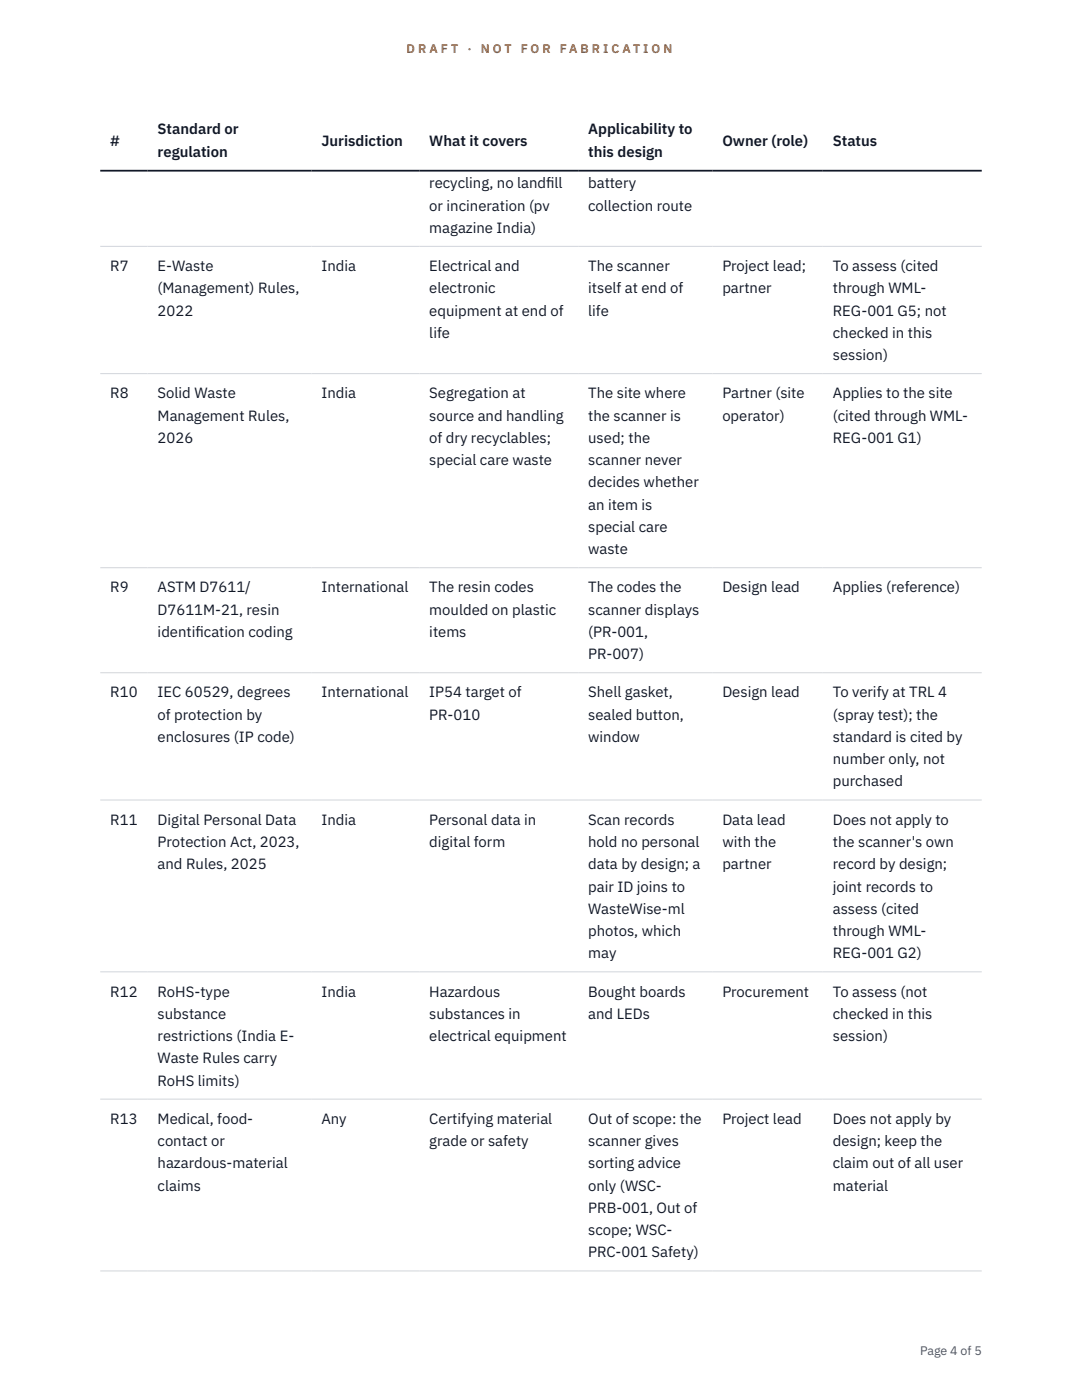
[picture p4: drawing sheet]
<svg xmlns="http://www.w3.org/2000/svg" width="216mm" height="279mm" viewBox="0 0 216 279" stroke-linecap="round" stroke-linejoin="round" font-family="sans-serif">
<defs><g id="words">
<g font-size="3" fill="#111827">
<text x="22" y="29.1">#</text>
<text x="31.5" y="26.8">Standard or</text>
<text x="64.1" y="29.1">Jurisdiction</text>
<text x="85.7" y="29.1">What it covers</text>
<text x="117.4" y="26.8">Applicability to</text>
<text x="144.1" y="29.1">Owner (role)</text>
<text x="166.2" y="29.1">Status</text>
<text x="31.5" y="31.3">regulation</text>
<text x="117.4" y="31.3">this design</text>
<text x="85.7" y="37.6">recycling, no landf</text>
<text x="109" y="37.6">ill</text>
<text x="117.4" y="37.6">battery</text>
<text x="85.7" y="42">or incineration (pv</text>
<text x="85.7" y="46.5">magazine India)</text>
<text x="117.4" y="42">collection route</text>
<text x="22" y="54.1">R7</text>
<text x="31.5" y="54.1">E-Waste</text>
<text x="31.5" y="58.5">(Management) Rules,</text>
<text x="64.1" y="54.1">India</text>
<text x="85.7" y="54.1">Electrical and</text>
<text x="85.7" y="58.5">electronic</text>
<text x="117.4" y="54.1">The scanner</text>
<text x="117.4" y="58.5">itself at end of</text>
<text x="144.1" y="54.1">Project lead;</text>
<text x="144.1" y="58.5">partner</text>
<text x="166.2" y="54.1">To assess (cited</text>
<text x="166.2" y="58.5">through WML-</text>
<text x="31.5" y="63">2022</text>
<text x="85.7" y="63">equipment at end of</text>
<text x="117.4" y="63">life</text>
<text x="166.2" y="63">REG-001 G5; not</text>
<text x="85.7" y="67.4">life</text>
<text x="166.2" y="67.4">checked in this</text>
<text x="166.2" y="71.9">session)</text>
<text x="22" y="79.5">R8</text>
<text x="31.5" y="79.5">Solid Waste</text>
<text x="31.5" y="83.9">Management Rules,</text>
<text x="64.1" y="79.5">India</text>
<text x="85.7" y="79.5">Segregation at</text>
<text x="85.7" y="83.9">source and handling</text>
<text x="117.4" y="79.5">The site where</text>
<text x="117.4" y="83.9">the scanner is</text>
<text x="144.1" y="79.5">Partner (site</text>
<text x="144.1" y="83.9">operator)</text>
<text x="166.2" y="79.5">Applies to the site</text>
<text x="166.2" y="83.9">(cited through WML-</text>
<text x="31.5" y="88.4">2026</text>
<text x="85.7" y="88.4">of dry recyclables;</text>
<text x="117.4" y="88.4">used; the</text>
<text x="166.2" y="88.4">REG-001 G1)</text>
<text x="85.7" y="92.8">special care waste</text>
<text x="117.4" y="92.8">scanner never</text>
<text x="117.4" y="97.3">decides whether</text>
<text x="117.4" y="101.7">an item is</text>
<text x="117.4" y="106.2">special care</text>
<text x="117.4" y="110.6">waste</text>
<text x="22" y="118.2">R9</text>
<text x="31.5" y="118.2">ASTM D7611/</text>
<text x="64.1" y="118.2">International</text>
<text x="85.7" y="118.2">The resin codes</text>
<text x="117.4" y="118.2">The codes the</text>
<text x="144.1" y="118.2">Design lead</text>
<text x="166.2" y="118.2">Applies (reference)</text>
<text x="31.5" y="122.7">D7611M-21, resin</text>
<text x="85.7" y="122.7">moulded on plastic</text>
<text x="117.4" y="122.7">scanner displays</text>
<text x="31.5" y="127.1">identif</text>
<text x="39" y="127.1">ication coding</text>
<text x="85.7" y="127.1">items</text>
<text x="117.4" y="127.1">(PR-001,</text>
<text x="117.4" y="131.6">PR-007)</text>
<text x="22" y="139.2">R10</text>
<text x="31.5" y="139.2">IEC 60529, degrees</text>
<text x="31.5" y="143.6">of protection by</text>
<text x="64.1" y="139.2">International</text>
<text x="85.7" y="139.2">IP54 target of</text>
<text x="85.7" y="143.6">PR-010</text>
<text x="117.4" y="139.2">Shell gasket,</text>
<text x="117.4" y="143.6">sealed button,</text>
<text x="144.1" y="139.2">Design lead</text>
<text x="166.2" y="139.2">To verify at TRL 4</text>
<text x="166.2" y="143.6">(spray test); the</text>
<text x="31.5" y="148.1">enclosures (IP code)</text>
<text x="117.4" y="148.1">window</text>
<text x="166.2" y="148.1">standard is cited by</text>
<text x="166.2" y="152.5">number only, not</text>
<text x="166.2" y="157">purchased</text>
<text x="22" y="164.6">R11</text>
<text x="31.5" y="164.6">Digital Personal Data</text>
<text x="64.1" y="164.6">India</text>
<text x="85.7" y="164.6">Personal data in</text>
<text x="117.4" y="164.6">Scan records</text>
<text x="144.1" y="164.6">Data lead</text>
<text x="166.2" y="164.6">Does not apply to</text>
<text x="31.5" y="169">Protection Act, 2023,</text>
<text x="31.5" y="173.5">and Rules, 2025</text>
<text x="85.7" y="169">digital form</text>
<text x="117.4" y="169">hold no personal</text>
<text x="117.4" y="173.5">data by design; a</text>
<text x="144.1" y="169">with the</text>
<text x="144.1" y="173.5">partner</text>
<text x="166.2" y="169">the scanner's own</text>
<text x="166.2" y="173.5">record by design;</text>
<text x="117.4" y="177.9">pair ID joins to</text>
<text x="166.2" y="177.9">joint records to</text>
<text x="117.4" y="182.4">WasteWise-ml</text>
<text x="166.2" y="182.4">assess (cited</text>
<text x="117.4" y="186.8">photos, which</text>
<text x="117.4" y="191.3">may</text>
<text x="166.2" y="186.8">through WML-</text>
<text x="166.2" y="191.3">REG-001 G2)</text>
<text x="22" y="198.9">R12</text>
<text x="31.5" y="198.9">RoHS-type</text>
<text x="31.5" y="203.3">substance</text>
<text x="64.1" y="198.9">India</text>
<text x="85.7" y="198.9">Hazardous</text>
<text x="85.7" y="203.3">substances in</text>
<text x="117.4" y="198.9">Bought boards</text>
<text x="117.4" y="203.3">and LEDs</text>
<text x="144.1" y="198.9">Procurement</text>
<text x="166.2" y="198.9">To assess (not</text>
<text x="166.2" y="203.3">checked in this</text>
<text x="31.5" y="207.8">restrictions (India E-</text>
<text x="85.7" y="207.8">electrical equipment</text>
<text x="166.2" y="207.8">session)</text>
<text x="31.5" y="212.2">Waste Rules carry</text>
<text x="31.5" y="216.7">RoHS limits)</text>
<text x="22" y="224.3">R13</text>
<text x="31.5" y="224.3">Medical, food-</text>
<text x="64.1" y="224.3">Any</text>
<text x="85.7" y="224.3">Certifying material</text>
<text x="117.4" y="224.3">Out of scope: the</text>
<text x="144.1" y="224.3">Project lead</text>
<text x="166.2" y="224.3">Does not apply by</text>
<text x="31.5" y="228.7">contact or</text>
<text x="31.5" y="233.2">hazardous-material</text>
<text x="85.7" y="228.7">grade or safety</text>
<text x="117.4" y="228.7">scanner gives</text>
<text x="117.4" y="233.2">sorting advice</text>
<text x="166.2" y="228.7">design; keep the</text>
<text x="166.2" y="233.2">claim out of all user</text>
<text x="31.5" y="237.6">claims</text>
<text x="117.4" y="237.6">only (WSC-</text>
<text x="166.2" y="237.6">material</text>
<text x="117.4" y="242.1">PRB-001, Out of</text>
<text x="117.4" y="246.5">scope; WSC-</text>
<text x="117.4" y="250.9">PRC-001 Safety)</text>
</g>
<g font-size="2.5" fill="#b45309">
<text x="81.1" y="10.5">D R A F T</text>
<text x="93.3" y="10.5">·</text>
<text x="95.9" y="10.5">N O T</text>
<text x="103.9" y="10.5">F O R</text>
<text x="111.7" y="10.5">F A B R I C A T I O N</text>
</g>
<text font-size="2.5" fill="#4b5563" x="183.6" y="270.3">Page 4 of 5</text>
</g></defs>
<path d="M20 49.2h175.9M20 74.6h175.9M20 113.3h175.9M20 134.3h175.9M20 159.7h175.9M20 194h175.9M20 219.4h175.9M20 253.6h175.9" fill="none" stroke="#d1d5db" stroke-width=".2"/>
<path d="M20 34.1h175.9" fill="none" stroke="#111827" stroke-width=".35"/>
<use href="#words"/>
</svg>
